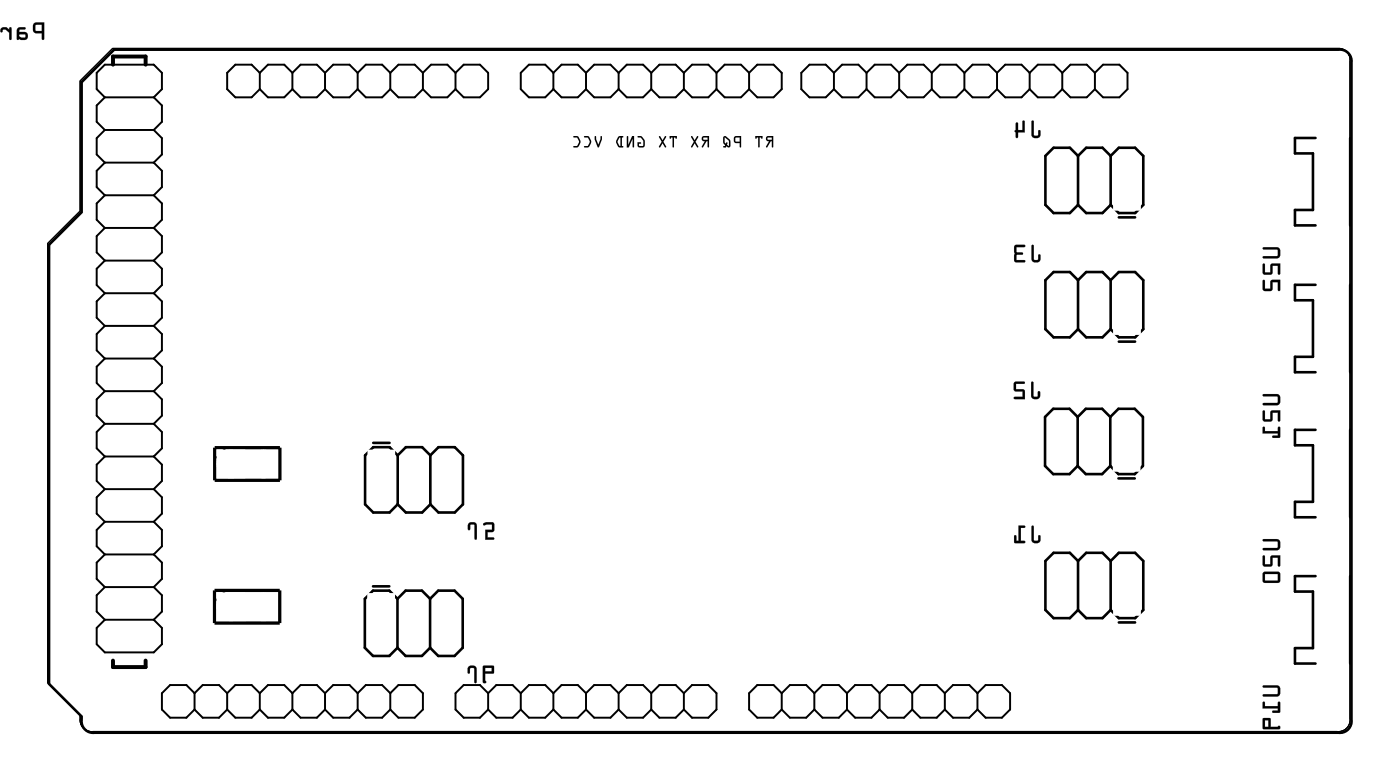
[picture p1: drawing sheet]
<svg xmlns="http://www.w3.org/2000/svg" width="109mm" height="61mm" viewBox="0 0 109 61" stroke-linecap="round" stroke-linejoin="round" font-family="sans-serif">
<path d="M6.2 6.3l2.6-2.5h95.3a.9 .9 0 0 1 1 1v51.1a.9 .9 0 0 1-1 1h-96.9a.96 .96 0 0 1-1-1.3l-2.5-2.5v-34.2l2.5-2.5z" fill="none" stroke="#000" stroke-width=".08"/>
<path d="M16.7 34.8h5.1v2.6h-5.1zM16.7 45.9h5.1v2.6h-5.1z" fill="none" stroke="#000" stroke-width=".25"/>
<path d="M17.6 34.8l-.9 .9M17.6 45.9l-.9 .9" fill="none" stroke="#000" stroke-width=".13"/>
<g fill="#000">
<path d="M82.4 12.5h.5v.5h-.5zM82.4 15h.5v.6h-.5zM85 12.5h.5v.5h-.5zM85 15h.5v.6h-.5zM87.5 15h.5v.6h-.5zM87.5 12.5h.5v.5h-.5zM29.4 35.8h.5v.5h-.5zM29.4 38.3h.5v.6h-.5zM32 38.3h.5v.6h-.5zM32 35.8h.5v.5h-.5zM34.5 38.3h.5v.6h-.5zM34.5 35.8h.5v.5h-.5z"/>
<path d="M82.4 32.8h.5v.5h-.5zM82.4 35.4h.5v.5h-.5zM82.4 22.2h.5v.5h-.5zM82.4 24.7h.5v.5h-.5zM84.9 32.8h.5v.5h-.5zM84.9 35.4h.5v.5h-.5zM85 22.2h.5v.5h-.5zM85 24.7h.5v.5h-.5zM87.5 35.4h.5v.5h-.5zM87.5 32.8h.5v.5h-.5zM87.5 24.7h.5v.5h-.5zM87.5 22.2h.5v.5h-.5z"/>
<path d="M29.4 47h.5v.5h-.5zM29.4 49.5h.5v.5h-.5zM32 49.5h.5v.5h-.5zM32 47h.5v.5h-.5zM34.5 49.5h.5v.5h-.5zM34.5 47h.5v.5h-.5zM82.4 44h.5v.5h-.5zM82.4 46.6h.5v.5h-.5zM85 44h.5v.5h-.5zM85 46.6h.5v.5h-.5zM87.5 46.6h.5v.5h-.5zM87.5 44h.5v.5h-.5z"/>
<path d="M2.6 1.8v.2v.4l.1 .2h.6v.5h.1v-1.4zM2.8 1.9h.5v.5h-.5zM1.4 2.2l-.1 .2v.7h.6a.32 .32 0 0 0 .3-.3 .32 .32 0 0 0-.3-.3h-.4v-.1v-.1h.4v-.2zM1.5 2.7h.4l.1 .2h-.3l-.2-.1zM.1 2.2l-.1 .2a.1 .1 0 0 0 .1 .1 .1 .1 0 0 0 .1-.1l.2-.1 .3 .2v.6h.2v-1h-.2v.2l-.2-.2zM-.1 1.8v1.3zM-.1 1.7v1.4z"/>
<path d="M2.6 1.8v.2v.4l.1 .2h.6v.4a.1 .1 0 0 0 0 .1 .1 .1 0 0 0 .1-.1v-1.3h-.6zM2.7 1.8l.7-.1v1.4h-.1v-.5h-.6l-.1-.2zM2.8 2l.5-.1v.5h-.5zM2.8 1.9v.5h.5v-.5zM1.4 2.2l-.1 .2v.6a.09 .09 0 0 0 .1 .1 .09 .09 0 0 0 .1-.1l.4 .1a.32 .32 0 0 0 .3-.3 .32 .32 0 0 0-.3-.3h-.4v-.2h.4a.1 .1 0 0 0 .1-.1 .1 .1 0 0 0-.1-.1zM1.4 2.2l.5-.1v.2h-.4v.1v.1h.4a.31 .31 0 0 1 .3 .3 .31 .31 0 0 1-.3 .3h-.6v-.7zM1.5 2.7h.4l.1 .2h-.3l-.2-.1zM1.5 2.7v.1l.2 .1h.3l-.1-.2zM.1 2.2l-.1 .2a.11 .11 0 0 0 .1 .1 .11 .11 0 0 0 .1-.2h.2l.3 .2v.5a.1 .1 0 0 0 .1 .1 .1 .1 0 0 0 .1-.1v-.8a.1 .1 0 0 0-.1-.1 .1 .1 0 0 0-.1 .1v.1l-.2-.2zM.1 2.2l.4-.1 .2 .2 .1-.2h.1v1h-.2v-.6l-.3-.2h-.1l-.2 .2zM-.1 1.8v1.3zM-.1 1.8v1.3zM-.1 1.7v1.4zM-.1 1.7v1.4z"/>
<path d="M59.7 10.6a.21 .21 0 0 0 0 .3 .21 .21 0 0 0 .2 .1l-.3 .4h.1l.3-.4h.1v.4l.1 .1v-.9zM59.7 10.6h.5v.9l-.1-.1v-.4h-.1l-.3 .5-.1-.1 .3-.4a.21 .21 0 0 1-.3-.1 .21 .21 0 0 1 .1-.3zM59.8 10.7h.3v.2h-.3zM59.8 10.7v.2h.3v-.2zM58.8 10.6v.2l.2-.1v.7l.1 .1v-.8l.2 .1 .1-.2zM58.8 10.6h.6l-.1 .2-.2-.1v.8l-.1-.1v-.7l-.2 .1zM57.2 10.6v.4v.1h.4v.3l.1 .1v-.9zM57.2 10.6h.5v.9l-.1-.1v-.3h-.4v-.1zM57.3 10.7h.3v.3h-.3zM57.3 10.7v.3h.3v-.3zM56.3 10.6v.5l.2 .2-.2 .1 .2 .1 .1-.1 .2 .1 .1-.2v-.4l-.4-.3zM56.3 10.6h.2l.4 .3v.4l-.1 .2-.2-.1-.1 .1-.2-.1 .2-.1-.2-.2zM56.4 10.7l.4 .3v.4l-.2-.1v-.2l-.1 .1-.1-.1zM56.4 10.7v.4l.1 .1 .1-.1v.2l.2 .1-.1-.4zM54.7 10.6a.21 .21 0 0 0 0 .3 .21 .21 0 0 0 .2 .1l-.3 .4h.1l.3-.4h.1v.4l.1 .1v-.9zM54.7 10.6h.5v.9l-.1-.1v-.4h-.1l-.3 .5-.1-.1 .3-.4a.21 .21 0 0 1-.3-.1 .21 .21 0 0 1 .1-.3zM54.8 10.7h.3v.2h-.3zM54.8 10.7v.2h.3v-.2zM53.8 10.6l.2 .4-.2 .4h.1l.2-.3 .2 .4-.1-.5 .2-.4h-.1l-.2 .3-.2-.3zM53.8 10.6h.1l.2 .3 .2-.3h.1l-.2 .4 .1 .5-.2-.4-.2 .3h-.1l.2-.4zM52.1 10.6l.1 .2 .2-.1v.7v.1l.1-.8 .2 .1v-.2zM52.1 10.6h.6v.2l-.2-.1-.1 .8v-.1v-.7l-.2 .1zM51.3 10.6l.2 .4-.2 .4h.1l.2-.3 .2 .4-.1-.5 .2-.4h-.1l-.2 .3-.2-.3zM51.3 10.6h.1l.2 .3 .2-.3h.1l-.2 .4 .1 .5-.2-.4-.2 .3h-.1l.2-.4zM49.7 10.6v.1h.2l.2 .3-.1 .4-.2-.1-.1-.1h.2v-.1h-.3l.1 .3 .4 .1 .1-.2a.61 .61 0 0 0-.2-.7zM49.7 10.6h.2l.3 .3v.4l-.1 .2h-.4l-.1-.1v-.3h.3l-.1 .1v.2l.3-.1v-.4l-.2-.2h-.2zM48.8 10.6v.9h.2l.3-.7v.6v.1l.1-.9h-.2l-.3 .7v-.7zM48.8 10.6h.1v.7l.3-.7h.2l-.1 .9v-.1v-.6l-.3 .7h-.2zM48.1 10.6l-.1 .4v.1l.2 .3 .3 .1v-.1h-.1v-.7l.1-.1zM48.1 10.6h.4l-.1 .1v.7h.1v.1l-.3-.1-.2-.3v-.1zM48.2 10.7h.1v.7l-.2-.4zM48.2 10.7l-.1 .3 .2 .4v-.7zM46.3 10.6v.2l.2 .6 .1 .1 .3-.7v-.2h-.1l-.2 .7-.2-.7zM46.3 10.6h.1l.2 .7 .2-.7h.1v.2l-.3 .7-.1-.1-.2-.6zM45.5 10.6v.1h.3l.1 .3-.1 .4h-.3v.1a.41 .41 0 0 0 .5-.5l-.2-.4zM45.5 10.6h.3l.2 .4v.2l-.2 .3-.3-.1h.3l.1-.4-.1-.3h-.3zM44.7 10.6v.1h.2l.2 .3-.2 .4h-.2v.1a.41 .41 0 0 0 .5-.5l-.2-.4zM44.6 10.6h.4l.2 .4-.1 .2-.1 .3-.4-.1h.1h.2l.2-.4-.2-.3h-.2z"/>
<path d="M59.7 10.6a.21 .21 0 0 0 0 .3 .21 .21 0 0 0 .2 .1l-.3 .4 .1 .1 .3-.5h.1v.4l.1 .1v-.9zM59.8 10.7h.3v.2h-.3zM58.8 10.6v.2l.2-.1v.7l.1 .1v-.8l.2 .1 .1-.2zM57.2 10.6v.4v.1h.4v.3l.1 .1v-.9zM57.3 10.7h.3v.3h-.3zM56.3 10.6v.5a.15 .15 0 0 1 .1 .2 .15 .15 0 0 1-.1 .1l.2 .1 .1-.1 .1 .1 .2-.2v-.4l-.4-.3zM56.4 10.7l.3 .3 .1 .4-.2-.1v-.2l-.1 .1-.1-.1zM54.7 10.6a.21 .21 0 0 0 0 .3 .21 .21 0 0 0 .2 .1l-.3 .4 .1 .1 .3-.5h.1v.4l.1 .1v-.9zM54.8 10.7h.3v.2h-.3zM53.8 10.6l.2 .4-.2 .4h.1l.2-.3 .2 .4-.1-.5 .2-.4h-.1l-.2 .3-.2-.3zM52.1 10.6l.1 .2 .2-.1v.7v.1l.1-.8 .2 .1v-.2zM51.3 10.6l.2 .4-.2 .4h.1l.2-.3 .2 .4-.1-.5 .2-.4h-.1l-.2 .3-.2-.3zM49.7 10.6v.1h.2l.2 .3-.1 .4-.2-.1v-.1h.1v-.1h-.3l.1 .3 .3 .1 .2-.1a.56 .56 0 0 0-.5-.8zM48.8 10.6v.9h.2l.3-.7v.6v.1l.1-.9h-.2l-.3 .7v-.7zM48.1 10.6a.53 .53 0 0 0 0 .8h.4h-.1v-.7l.1-.1zM48.2 10.7h.1v.7l-.2-.4zM46.3 10.6v.2l.2 .6 .1 .1 .3-.7v-.2h-.1l-.2 .7-.2-.7zM45.5 10.6v.1h.3l.1 .3-.1 .4h-.3v.1a.41 .41 0 0 0 .5-.5l-.2-.4zM44.7 10.6v.1h.2l.2 .3-.2 .4h-.2v.1a.41 .41 0 0 0 .5-.5l-.2-.4z"/>
<path d="M80.3 9.4v1.1a.36 .36 0 0 0 .4 .2 .36 .36 0 0 0 .3-.2v-.3l-.1-.1-.1 .1v.3h-.3v-1zM79.1 9.6v.5l-.1 .1 .2 .5h.1v-.4h.5v-.8l-.1-.1h-.1v.7h-.3v-.5z"/>
<path d="M80.3 9.4v1.1a.37 .37 0 0 0 .4 .3 .37 .37 0 0 0 .3-.3v-.3a.1 .1 0 0 0-.1-.1 .1 .1 0 0 0-.1 .1v.3h-.3v-1zM80.4 9.4l.1 .1v1h.3l.1-.4 .1 .1v.3a.35 .35 0 0 1-.3 .2 .35 .35 0 0 1-.4-.2zM79.1 9.5v.6a.09 .09 0 0 0-.1 .1 .09 .09 0 0 0 .1 .1v.4a.1 .1 0 0 0 .1 0 .1 .1 0 0 0 .1 0v-.4h.5v-.8a.1 .1 0 0 0-.1-.1 .1 .1 0 0 0-.1 .1v.6h-.3v-.5zM79.1 9.6h.2v.5h.3v-.7h.1l.1 .1v.8h-.5v.4h-.1l-.2-.5 .1-.1z"/>
<path d="M98.3 19.3l.1 .1h1l.1 .1-.1 .4h-1l-.1 .1 .1 .1h1l.3-.2v-.5l-.2-.1zM98.3 20.5v.7l.1 .2 .6-.1 .1-.6h.4v.6h.2v-.8l-.7 .1-.1 .6h-.4v-.6zM98.3 21.8v.7l.1 .1h.6l.1-.7h.4v.7h.2v-.8h-.7l-.1 .7h-.4v-.7z"/>
<path d="M98.3 19.3l.1 .1h1l.1 .1-.1 .4h-1a.1 .1 0 0 0-.1 .1 .1 .1 0 0 0 .1 .1h1.1l.2-.2v-.4l-.1-.2-.2-.1zM98.3 19.3h1.2l.2 .1v.5l-.3 .2h-1l-.1-.1 .1-.1h1.1v-.4l-.1-.1h-1zM98.3 20.5v.7l.1 .2 .6-.1 .1-.6h.4v.6a.1 .1 0 0 0 .1 .1 .1 .1 0 0 0 .1-.1v-.8h-.7l-.1 .7h-.4v-.6zM98.3 20.5l.2 .1v.6h.4l.1-.6 .7-.1v.8h-.2v-.6h-.4l-.1 .6h-.6l-.1-.1zM98.3 21.8v.7l.1 .1h.6l.1-.7h.4v.7a.1 .1 0 0 0 .1 0 .1 .1 0 0 0 .1 0v-.8h-.7l-.1 .7h-.4v-.7zM98.3 21.8h.2v.7h.4l.1-.7h.7v.8h-.2v-.7h-.4l-.1 .7h-.6l-.1-.1z"/>
<path d="M80.3 29.7v1.1a.36 .36 0 0 0 .3 .3 .36 .36 0 0 0 .4-.3v-.3l-.1-.1-.1 .1v.3h-.3v-1zM79 29.7l-.1 .6 .2 .2h.5v.4h-.6l-.1 .1h.9l-.1-.7h-.6v-.4h.6l.1-.2z"/>
<path d="M80.3 29.7v1.1a.37 .37 0 0 0 .3 .3 .37 .37 0 0 0 .4-.3v-.3a.1 .1 0 0 0-.1-.1 .1 .1 0 0 0-.1 .1v.3h-.3v-1zM80.3 29.7l.2 .1v1l.3 .1 .1-.5 .1 .1v.3a.35 .35 0 0 1-.4 .2 .35 .35 0 0 1-.3-.2zM79 29.7v.7l.6 .1v.4h-.6a.1 .1 0 0 0-.1 .1 .1 .1 0 0 0 .1 .1h.8v-.8h-.7v-.4h.6a.1 .1 0 0 0 .1-.1 .1 .1 0 0 0-.1-.1zM79 29.7h.8l-.1 .2h-.6v.4h.6l.1 .7h-.9l.1-.1h.6v-.5h-.5l-.1-.1z"/>
<path d="M80.3 19.1v1a.36 .36 0 0 0 .4 .3 .36 .36 0 0 0 .3-.3v-.3h-.1h-.1v.4h-.3v-1.1zM79 19.1v1.2l.1 .1h.7v-.2h-.7l.1-.4h.4l.1-.1-.1-.1h-.4l-.1-.4h.6l.1-.1z"/>
<path d="M80.3 19.1v1a.37 .37 0 0 0 .4 .3 .37 .37 0 0 0 .3-.3v-.2a.1 .1 0 0 0-.1-.1 .1 .1 0 0 0-.1 .1v.3h-.3v-1.1zM80.4 19.1h.1v1.1h.3l.1-.4h.1v.3a.35 .35 0 0 1-.3 .3 .35 .35 0 0 1-.4-.3zM79 19.1v1.2l.1 .1h.6a.1 .1 0 0 0 .1-.1 .1 .1 0 0 0-.1-.1h-.6l.1-.4h.4a.1 .1 0 0 0 .1-.1 .1 .1 0 0 0-.1-.1h-.4l-.1-.4h.6a.1 .1 0 0 0 .1-.1 .1 .1 0 0 0-.1-.1zM79 19.1h.8l-.1 .1h-.6l.1 .4 .4 .1v.1h-.4l-.1 .4h.7v.2h-.7l-.1-.1z"/>
<path d="M98.3 30.7l.1 .1h1l.1 .1-.1 .4h-1l-.1 .1 .1 .1h1l.3-.1v-.6l-.2-.1zM98.3 32v.6l.1 .2 .6-.1 .1-.6h.4v.6h.2v-.8l-.7 .1-.1 .6h-.4v-.6zM98.3 33.2v.5h1.2v.2h-.4v.1h.6l-.1-.8h-.1v.3h-1v-.3z"/>
<path d="M98.3 30.7l.1 .1h1l.1 .1-.1 .4h-1a.1 .1 0 0 0-.1 .1 .1 .1 0 0 0 .1 .1h1.1l.2-.1v-.5l-.1-.2-.2-.1zM98.3 30.7h1.2l.2 .1v.6l-.3 .1h-1l-.1-.1h.1l1.1-.1v-.4l-.1-.1h-1zM98.3 31.9v.7l.1 .2 .6-.1 .1-.6h.4v.6a.1 .1 0 0 0 .1 .1 .1 .1 0 0 0 .1-.1v-.8l-.7 .1-.1 .6h-.4v-.6zM98.3 32h.2v.6h.4l.1-.6 .7-.1v.8h-.2v-.6h-.4l-.1 .6-.6 .1-.1-.2zM98.3 33.2v.5h1.2v.2h-.4a.1 .1 0 0 0-.1 .1 .1 .1 0 0 0 .1 .1l.6-.1v-.7a.1 .1 0 0 0-.1-.1 .1 .1 0 0 0-.1 .1v.2h-1v-.3zM98.3 33.2l.2 .1v.2h1v-.2l.1-.1 .1 .8h-.6v-.1h.4v-.2h-1.2z"/>
<path d="M36.5 51.9l-.1 .4a.1 .1 0 0 0 .1 .1 .1 .1 0 0 0 .1-.1v-.3h.3v1.1a.1 .1 0 0 0 .1 .1 .1 .1 0 0 0 .1-.1v-1.2l-.3-.1zM36.5 51.9l.3-.1 .3 .1v1.2h-.2v-1.1h-.3v.3l-.1 .1-.1-.4zM37.6 51.8v1.3l.2 .1a.09 .09 0 0 0 .1-.1 .09 .09 0 0 0-.1-.1v-.6h.6l.1-.5-.1-.1zM37.6 51.8h.8l.1 .1-.1 .5h-.6v.6l.1 .1h-.1h-.2zM37.8 52h.5v.2h-.5zM37.8 51.9v.3h.5v-.3z"/>
<path d="M36.5 51.9l-.1 .1 .1 .4 .1-.1v-.3h.3v1.1h.2v-1.2l-.3-.1zM37.6 51.8v1.3h.2h.1l-.1-.1v-.6h.6l.1-.5-.1-.1zM37.8 52h.5v.2h-.5z"/>
<path d="M36.5 40.7l-.1 .5a.1 .1 0 0 0 .1 .1 .1 .1 0 0 0 .1-.1v-.4h.3v1.1a.1 .1 0 0 0 .1 .1 .1 .1 0 0 0 .1-.1v-1.1l-.2-.2zM36.5 40.7l.4-.1 .2 .2v1.2l-.1-.1v-1.1h-.4v.4h-.1l-.1-.3zM37.6 40.7l.1 .2 .6-.1v.4h-.5v.8h.6a.1 .1 0 0 0 .1-.1 .1 .1 0 0 0-.1-.1h-.4v-.4h.4l.1-.1-.1-.6-.5-.1zM37.6 40.7l.3-.1h.4l.2 .1-.1 .6-.4 .1v.4h.4v.2h-.6v-.8h.5v-.4l-.6 .1z"/>
<path d="M36.5 40.7l-.1 .2 .1 .3h.1v-.4l.3 .1 .1 1 .1 .1v-1.2l-.2-.2zM37.6 40.7l.1 .2 .6-.1v.4h-.5v.8h.6v-.2h-.4v-.4l.4-.1 .1-.6-.2-.1h-.4z"/>
<path d="M80.3 40.9v1.1a.36 .36 0 0 0 .4 .3 .36 .36 0 0 0 .3-.3v-.3l-.1-.1-.1 .1v.4l-.3-.1v-1zM79.3 40.9v1.2h-.2v-.4l-.1-.1v.6h.8v-.1h-.3v-1h.3v-.2z"/>
<path d="M80.3 40.9v1.1a.37 .37 0 0 0 .4 .3 .37 .37 0 0 0 .3-.3v-.3a.1 .1 0 0 0-.1-.1 .1 .1 0 0 0-.1 .1v.3h-.3v-1zM80.4 40.9l.1 .1v1l.3 .1 .1-.5 .1 .1v.3a.35 .35 0 0 1-.3 .3 .35 .35 0 0 1-.4-.3zM79.3 40.9v1.2h-.2v-.4a.1 .1 0 0 0-.1-.1 .1 .1 0 0 0 0 .1v.5l.7 .1a.1 .1 0 0 0 .1-.1 .1 .1 0 0 0-.1-.1h-.2v-1h.2a.1 .1 0 0 0 .1-.1 .1 .1 0 0 0-.1-.1zM79.3 40.9h.5v.2h-.3v1h.3v.1h-.8v-.6l.1 .1v.4h.2z"/>
<path d="M98.3 53.3l.1 .2h1l.1 .1-.1 .4h-1l-.1 .1 .1 .1h1l.3-.2v-.5l-.2-.2zM98.3 54.6v.5h1.2v.2h-.4v.1h.6l-.1-.8h-.1v.3h-1v-.3zM98.3 55.9l.1 .8h1.3l-.1-.2h-.1h-.6v-.6zM98.5 56h.3v.5h-.3z"/>
<path d="M98.3 53.3l.1 .2h1l.1 .1-.1 .4h-1a.1 .1 0 0 0-.1 .1 .1 .1 0 0 0 .1 .1h1.1l.2-.2v-.4l-.1-.2-.2-.1zM98.3 53.3h1.2l.2 .2v.5l-.3 .2h-1l-.1-.1 .1-.1h1.1v-.4l-.1-.1h-1zM98.3 54.6v.5h1.2v.2h-.4a.1 .1 0 0 0-.1 .1 .1 .1 0 0 0 .1 .1l.6-.1v-.7a.1 .1 0 0 0-.1-.1 .1 .1 0 0 0-.1 .1v.2h-1v-.3zM98.3 54.6h.2v.3h1v-.3h.1l.1 .8h-.6v-.1h.4v-.2h-1.2zM98.3 55.9l.1 .8h1.2l.1-.2a.09 .09 0 0 0-.1 0 .09 .09 0 0 0-.1 0h-.6v-.6zM98.3 55.9h.6v.7h.6l.1-.1 .1 .2h-1.3zM98.5 56h.3v.5h-.3zM98.5 56v.6h.3v-.6z"/>
<path d="M98.3 42l.1 .1h1l.1 .1-.1 .4h-1l-.1 .1 .1 .1h1l.3-.2v-.5l-.2-.1zM98.3 43.2v.7l.1 .2 .6-.1 .1-.6h.4v.6h.2v-.8l-.7 .1-.1 .6h-.4v-.6zM98.4 44.5l-.1 .7 .1 .1h1.1l.2-.1v-.5l-.1-.2zM98.5 44.7h1v.5h-1z"/>
<path d="M98.3 42l.1 .1h1l.1 .1-.1 .4h-1a.1 .1 0 0 0-.1 .1 .1 .1 0 0 0 .1 .1h1.1l.2-.2v-.4l-.1-.2-.2-.1zM98.3 42h1.2l.2 .1v.5l-.3 .2h-1l-.1-.1 .1-.1h1.1v-.4l-.1-.1h-1zM98.3 43.2v.7l.1 .2 .6-.1 .1-.6h.4v.6a.1 .1 0 0 0 .1 .1 .1 .1 0 0 0 .1-.1v-.8l-.7 .1-.1 .6h-.4v-.6zM98.3 43.2l.2 .1v.6h.4l.1-.6 .7-.1v.8h-.2v-.6h-.4l-.1 .6-.6 .1-.1-.2zM98.4 44.5l-.1 .7 .1 .1 1.1 .1 .2-.2v-.5l-.1-.2zM98.4 44.5h1.2l.1 .2v.5l-.2 .1h-1.1l-.1-.1zM98.5 44.7h1v.5h-1zM98.5 44.6v.6h1v-.6z"/>
</g>
<g fill="none" stroke="#000" stroke-width=".2">
<path d="M6.4 6.4l2.5-2.5h95.3a.9 .9 0 0 1 1 1v51.1a.9 .9 0 0 1-1 1h-96.8a.96 .96 0 0 1-1-1.3l-2.6-2.5v-34.2l2.6-2.5zM83.9 15.9l.7 .7h1.2l.7-.7M83.9 12.1l-.6-.6h-1.3l-.6 .6v3.8l.6 .7h1.3l.6-.7M83.9 12.1l.7-.6h1.2l.7 .6M83.9 12.1v3.8M86.5 12.1l.6-.6h1.3l.6 .6v3.8l-.6 .7h-1.3l-.6-.7M86.5 12.1v3.8M87.1 16.9h1.3M102.4 10.7h-1.6v1.2h1.4v4.4h-1.4v1.2h1.6M105.1 10.7v6.8M29.1 34.5h1.2M31 35.4v3.8"/>
<path d="M31 35.4l-.7-.6h-1.2l-.7 .6v3.8l.7 .7h1.2l.7-.7M31 35.4l.6-.6h1.3l.6 .6M31 39.2l.6 .7h1.3l.6-.7M33.5 35.4l.6-.6h1.3l.6 .6v3.8l-.6 .7h-1.3l-.6-.7M33.5 35.4v3.8M83.9 36.2l.6 .7h1.3l.7-.7M83.9 32.4l-.6-.6h-1.3l-.6 .6v3.8l.6 .7h1.3l.6-.7M83.9 32.4l.6-.6h1.3l.7 .6M83.9 32.4v3.8M83.9 21.8v3.8M83.9 21.8l-.6-.6h-1.3l-.6 .6v3.8l.6 .6h1.3l.6-.6M83.9 25.6l.7 .6h1.2l.7-.6"/>
<path d="M83.9 21.8l.7-.6h1.2l.7 .6M86.5 32.4l.6-.6h1.3l.6 .6v3.8l-.6 .7h-1.3l-.6-.7M86.5 32.4v3.8M86.5 21.8l.6-.6h1.3l.6 .6v3.8l-.6 .6h-1.3l-.6-.6M86.5 21.8v3.8M87.1 37.2h1.3M87.1 26.6h1.3M102.4 22.2h-1.6v1.2h1.4v4.4h-1.4v1.2h1.6M102.4 33.4h-1.6v1.2h1.4v4.4h-1.4v1.2h1.6M105.1 22.2v6.8M105.1 33.4v6.8M29 45.6h1.3"/>
<path d="M30.9 46.6l-.6-.7h-1.3l-.6 .7v3.8l.6 .6h1.3l.6-.6M30.9 46.6l.7-.7h1.3l.6 .7M30.9 50.4l.7 .6h1.3l.6-.6M30.9 46.6v3.8M33.5 46.6l.6-.7h1.3l.6 .7v3.8l-.6 .6h-1.3l-.6-.6M33.5 46.6v3.8M83.9 43.6v3.9M83.9 43.6l-.6-.6h-1.3l-.6 .6v3.9l.6 .6h1.3l.6-.6M83.9 47.5l.7 .6h1.2l.7-.6M83.9 43.6l.7-.6h1.2l.7 .6M86.5 43.6l.6-.6h1.3l.6 .6v3.9l-.6 .6h-1.3l-.6-.6M86.5 43.6v3.9"/>
<path d="M87.1 48.4h1.3M102.4 44.8h-1.6v1.2h1.4v4.4h-1.4v1.2h1.6M105.1 44.8v6.8"/>
</g>
<path d="M8.8 5v-.6h2.5v.6M8.8 51.4v.5h2.5v-.5" fill="none" stroke="#000" stroke-width=".3"/>
<g fill="none" stroke="#000" stroke-width=".15">
<path d="M8.2 7.6l-.7-.7v-1.2l.7-.7h3.8l.6 .7v1.2l-.6 .7M8.2 7.6h3.8M8.2 17.7l-.7 .7v1.2l.7 .7M8.2 7.6l-.7 .6v1.3l.7 .6M8.2 10.1l-.7 .6v1.3l.7 .7M8.2 12.7l-.7 .6v1.3l.7 .6M8.2 15.2l-.7 .6v1.3l.7 .6M8.2 10.1h3.8M8.2 12.7h3.8M8.2 15.2h3.8M8.2 17.7h3.8M12 7.6l.6 .6v1.3l-.6 .6"/>
<path d="M12 10.1l.6 .6v1.3l-.6 .7M12 12.7l.6 .6v1.3l-.6 .6M12 15.2l.6 .6v1.3l-.6 .6M12 17.7l.6 .7v1.2l-.6 .7M20.2 5.7l-.6-.7h-1.3l-.6 .7v1.2l.6 .7h1.3l.6-.7M20.2 5.7v1.2M20.2 6.9l.7 .7h1.2l.7-.7M20.2 5.7l.7-.7h1.2l.7 .7M22.8 5.7v1.2M22.8 6.9l.6 .7h1.3l.6-.7M22.8 5.7l.6-.7h1.3l.6 .7M25.3 5.7v1.2"/>
<path d="M25.3 6.9l.6 .7h1.3l.6-.7M25.3 5.7l.6-.7h1.3l.6 .7M27.8 5.7v1.2M27.8 6.9l.7 .7h1.3l.6-.7M27.8 5.7l.7-.7h1.3l.6 .7M30.4 5.7v1.2M30.4 6.9l.6 .7h1.3l.6-.7M30.4 5.7l.6-.7h1.3l.6 .7M32.9 5.7v1.2M32.9 6.9l.7 .7h1.2l.7-.7M32.9 5.7l.7-.7h1.2l.7 .7M35.5 5.7l.6-.7h1.3l.6 .7v1.2l-.6 .7h-1.3l-.6-.7"/>
<path d="M35.5 5.7v1.2M43.1 5.7l-.6-.7h-1.3l-.7 .7v1.2l.7 .7h1.3l.6-.7M43.1 5.7v1.2M43.1 6.9l.6 .7h1.3l.6-.7M43.1 5.7l.6-.7h1.3l.6 .7M45.6 5.7v1.2M45.6 6.9l.7 .7h1.2l.7-.7M45.6 5.7l.7-.7h1.2l.7 .7M48.2 5.7v1.2M48.2 6.9l.6 .7h1.3l.6-.7M48.2 5.7l.6-.7h1.3l.6 .7M50.7 5.7v1.2"/>
<path d="M50.7 6.9l.6 .7h1.3l.6-.7M50.7 5.7l.6-.7h1.3l.6 .7M53.2 5.7v1.2M53.2 6.9l.7 .7h1.3l.6-.7M53.2 5.7l.7-.7h1.3l.6 .7M55.8 5.7v1.2M55.8 6.9l.6 .7h1.3l.6-.7M55.8 5.7l.6-.7h1.3l.6 .7M58.3 5.7l.7-.7h1.2l.7 .7v1.2l-.7 .7h-1.2l-.7-.7M58.3 5.7v1.2M64.9 5.7l-.6-.7h-1.3l-.6 .7v1.2l.6 .7h1.3l.6-.7M64.9 6.9l.7 .7h1.2l.7-.7"/>
<path d="M64.9 5.7l.7-.7h1.2l.7 .7M64.9 5.7v1.2M67.5 6.9l.6 .7h1.3l.6-.7M67.5 5.7l.6-.7h1.3l.6 .7M67.5 5.7v1.2M70 6.9l.6 .7h1.3l.7-.7M70 5.7l.6-.7h1.3l.7 .7M70 5.7v1.2M72.6 6.9l.6 .7h1.3l.6-.7M72.6 5.7l.6-.7h1.3l.6 .7M72.6 5.7v1.2M75.1 6.9l.6 .7h1.3l.6-.7"/>
<path d="M75.1 5.7l.6-.7h1.3l.6 .7M75.1 5.7v1.2M77.6 6.9l.7 .7h1.2l.7-.7M77.6 5.7l.7-.7h1.2l.7 .7M77.6 5.7v1.2M80.2 6.9l.6 .7h1.3l.6-.7M80.2 5.7l.6-.7h1.3l.6 .7M80.2 5.7v1.2M82.7 6.9l.6 .7h1.3l.7-.7M82.7 5.7l.6-.7h1.3l.7 .7M82.7 5.7v1.2M85.3 5.7l.6-.7h1.3l.6 .7v1.2l-.6 .7h-1.3l-.6-.7"/>
<path d="M85.3 5.7v1.2M8.2 27.9l-.7 .6v1.3l.7 .6M8.2 30.4l-.7 .7v1.2l.7 .7M8.2 25.4l-.7 .6v1.3l.7 .6M8.2 20.3l-.7 .6v1.3l.7 .6M8.2 22.8l-.7 .6v1.3l.7 .7M8.2 38.1l-.7 .6v1.3l.7 .6M8.2 33l-.7 .6v1.3l.7 .6M8.2 35.5l-.7 .6v1.3l.7 .7M8.2 20.3h3.8M8.2 22.8h3.8M8.2 25.4h3.8"/>
<path d="M8.2 27.9h3.8M8.2 30.4h3.8M8.2 33h3.8M8.2 35.5h3.8M8.2 38.1h3.8M12 20.3l.6 .6v1.3l-.6 .6M12 22.8l.6 .6v1.3l-.6 .7M12 25.4l.6 .6v1.3l-.6 .6M12 27.9l.6 .6v1.3l-.6 .6M12 30.4l.6 .7v1.2l-.6 .7M12 33l.6 .6v1.3l-.6 .6M12 35.5l.6 .6v1.3l-.6 .7"/>
<path d="M12 38.1l.6 .6v1.3l-.6 .6M8.2 48.2l-.7 .6v1.3l.7 .7h3.8l.6-.7v-1.3l-.6-.6M8.2 43.1l-.7 .7v1.2l.7 .7M8.2 45.7l-.7 .6v1.3l.7 .6M8.2 40.6l-.7 .6v1.3l.7 .6M8.2 40.6h3.8M8.2 43.1h3.8M8.2 45.7h3.8M8.2 48.2h3.8M12 40.6l.6 .6v1.3l-.6 .6M12 43.1l.6 .7v1.2l-.6 .7M12 45.7l.6 .6v1.3l-.6 .6"/>
<path d="M15.1 53.9l-.6-.6h-1.3l-.6 .6v1.3l.6 .6h1.3l.6-.6M15.1 53.9l.7-.6h1.3l.6 .6M15.1 53.9v1.3M15.1 55.2l.7 .6h1.3l.6-.6M17.7 53.9l.6-.6h1.3l.6 .6M17.7 53.9v1.3M17.7 55.2l.6 .6h1.3l.6-.6M20.2 53.9l.7-.6h1.2l.7 .6M20.2 55.2l.7 .6h1.2l.7-.6M20.2 53.9v1.3M22.8 53.9l.6-.6h1.3l.6 .6M22.8 55.2l.6 .6h1.3l.6-.6"/>
<path d="M22.8 53.9v1.3M25.3 53.9l.6-.6h1.3l.6 .6M25.3 55.2l.6 .6h1.3l.6-.6M25.3 53.9v1.3M27.8 53.9l.7-.6h1.3l.6 .6M27.8 55.2l.7 .6h1.3l.6-.6M27.8 53.9v1.3M30.4 53.9l.6-.6h1.3l.6 .6v1.3l-.6 .6h-1.3l-.6-.6M30.4 53.9v1.3M38 53.9l-.6-.6h-1.3l-.6 .6v1.3l.6 .6h1.3l.6-.6M38 53.9l.6-.6h1.3l.6 .6M38 55.2l.6 .6h1.3l.6-.6"/>
<path d="M38 53.9v1.3M40.5 53.9l.7-.6h1.3l.6 .6M40.5 55.2l.7 .6h1.3l.6-.6M40.5 53.9v1.3M43.1 53.9l.6-.6h1.3l.6 .6M43.1 55.2l.6 .6h1.3l.6-.6M43.1 53.9v1.3M45.6 53.9l.7-.6h1.2l.7 .6M45.6 55.2l.7 .6h1.2l.7-.6M45.6 53.9v1.3M48.2 53.9l.6-.6h1.3l.6 .6M48.2 55.2l.6 .6h1.3l.6-.6"/>
<path d="M48.2 53.9v1.3M50.7 53.9l.6-.6h1.3l.6 .6M50.7 55.2l.6 .6h1.3l.6-.6M50.7 53.9v1.3M53.2 53.9l.7-.6h1.3l.6 .6v1.3l-.6 .6h-1.3l-.7-.6M53.2 53.9v1.3M60.9 53.9l-.7-.6h-1.2l-.7 .6v1.3l.7 .6h1.2l.7-.6M60.9 53.9l.6-.6h1.3l.6 .6M60.9 55.2l.6 .6h1.3l.6-.6M60.9 53.9v1.3M63.4 53.9l.6-.6h1.3l.6 .6M63.4 55.2l.6 .6h1.3l.6-.6"/>
<path d="M63.4 53.9v1.3M65.9 53.9l.7-.6h1.3l.6 .6M65.9 55.2l.7 .6h1.3l.6-.6M65.9 53.9v1.3M68.5 53.9l.6-.6h1.3l.6 .6M68.5 55.2l.6 .6h1.3l.6-.6M68.5 53.9v1.3M71 53.9l.7-.6h1.2l.7 .6M71 55.2l.7 .6h1.2l.7-.6M71 53.9v1.3M73.6 53.9l.6-.6h1.3l.6 .6M73.6 55.2l.6 .6h1.3l.6-.6"/>
<path d="M73.6 53.9v1.3M76.1 53.9l.6-.6h1.3l.6 .6v1.3l-.6 .6h-1.3l-.6-.6M76.1 53.9v1.3"/>
</g>
<path d="M58.7 12.7h1.6v1.5h-1.6z" fill="#fff"/>
<path d="M58.7 12.7h1.6v1.5h-1.6z" fill="none" stroke="#fff" stroke-width=".76" stroke-linecap="butt"/>
<circle cx="59.5" cy="13.5" r=".79" fill="#fff"/>
<circle cx="59.5" cy="13.5" r=".79" fill="none" stroke="#fff" stroke-width=".76" stroke-linecap="butt"/>
<circle cx="56.9" cy="13.5" r=".79" fill="#fff"/>
<circle cx="56.9" cy="13.5" r=".79" fill="none" stroke="#fff" stroke-width=".76" stroke-linecap="butt"/>
<circle cx="54.4" cy="13.5" r=".79" fill="#fff"/>
<circle cx="54.4" cy="13.5" r=".79" fill="none" stroke="#fff" stroke-width=".76" stroke-linecap="butt"/>
<path d="M46 12.6h1.6v1.6h-1.6z" fill="#fff"/>
<path d="M46 12.6h1.6v1.6h-1.6z" fill="none" stroke="#fff" stroke-width=".76" stroke-linecap="butt"/>
<circle cx="46.8" cy="13.4" r=".79" fill="#fff"/>
<circle cx="46.8" cy="13.4" r=".79" fill="none" stroke="#fff" stroke-width=".76" stroke-linecap="butt"/>
<circle cx="49.3" cy="13.4" r=".79" fill="#fff"/>
<circle cx="49.3" cy="13.4" r=".79" fill="none" stroke="#fff" stroke-width=".76" stroke-linecap="butt"/>
<circle cx="51.8" cy="13.4" r=".79" fill="#fff"/>
<circle cx="51.8" cy="13.4" r=".79" fill="none" stroke="#fff" stroke-width=".76" stroke-linecap="butt"/>
<path d="M17.2 46.5h1.5v1.4h-1.5z" fill="#fff"/>
<path d="M17.2 46.5h1.5v1.4h-1.5z" fill="none" stroke="#fff" stroke-width=".76" stroke-linecap="butt"/>
<circle cx="18" cy="47.2" r=".74" fill="#fff"/>
<circle cx="18" cy="47.2" r=".74" fill="none" stroke="#fff" stroke-width=".76" stroke-linecap="butt"/>
<circle cx="20.5" cy="47.2" r=".74" fill="#fff"/>
<circle cx="20.5" cy="47.2" r=".74" fill="none" stroke="#fff" stroke-width=".76" stroke-linecap="butt"/>
<path d="M17.2 35.4h1.5v1.4h-1.5z" fill="#fff"/>
<path d="M17.2 35.4h1.5v1.4h-1.5z" fill="none" stroke="#fff" stroke-width=".76" stroke-linecap="butt"/>
<circle cx="18" cy="36.1" r=".74" fill="#fff"/>
<circle cx="18" cy="36.1" r=".74" fill="none" stroke="#fff" stroke-width=".76" stroke-linecap="butt"/>
<circle cx="20.5" cy="36.1" r=".74" fill="#fff"/>
<circle cx="20.5" cy="36.1" r=".74" fill="none" stroke="#fff" stroke-width=".76" stroke-linecap="butt"/>
<circle cx="96.2" cy="12.7" r=".75" fill="#fff"/>
<circle cx="96.2" cy="12.7" r=".75" fill="none" stroke="#fff" stroke-width=".85" stroke-linecap="butt"/>
<circle cx="96.2" cy="22.4" r=".75" fill="#fff"/>
<circle cx="96.2" cy="22.4" r=".75" fill="none" stroke="#fff" stroke-width=".85" stroke-linecap="butt"/>
<circle cx="96.2" cy="33.1" r=".75" fill="#fff"/>
<circle cx="96.2" cy="33.1" r=".75" fill="none" stroke="#fff" stroke-width=".85" stroke-linecap="butt"/>
<circle cx="96.3" cy="44.3" r=".75" fill="#fff"/>
<circle cx="96.3" cy="44.3" r=".75" fill="none" stroke="#fff" stroke-width=".85" stroke-linecap="butt"/>
<circle cx="96.3" cy="51.8" r=".75" fill="#fff"/>
<circle cx="96.3" cy="51.8" r=".75" fill="none" stroke="#fff" stroke-width=".85" stroke-linecap="butt"/>
<circle cx="29.1" cy="54.6" r=".62" fill="#fff"/>
<circle cx="29.1" cy="54.6" r=".62" fill="none" stroke="#fff" stroke-width=".61" stroke-linecap="butt"/>
<circle cx="69.8" cy="54.6" r=".62" fill="#fff"/>
<circle cx="69.8" cy="54.6" r=".62" fill="none" stroke="#fff" stroke-width=".61" stroke-linecap="butt"/>
<circle cx="26.6" cy="54.6" r=".62" fill="#fff"/>
<circle cx="26.6" cy="54.6" r=".62" fill="none" stroke="#fff" stroke-width=".61" stroke-linecap="butt"/>
<circle cx="24" cy="54.6" r=".62" fill="#fff"/>
<circle cx="24" cy="54.6" r=".62" fill="none" stroke="#fff" stroke-width=".61" stroke-linecap="butt"/>
<circle cx="21.5" cy="54.6" r=".62" fill="#fff"/>
<circle cx="21.5" cy="54.6" r=".62" fill="none" stroke="#fff" stroke-width=".61" stroke-linecap="butt"/>
<circle cx="19" cy="54.6" r=".62" fill="#fff"/>
<circle cx="19" cy="54.6" r=".62" fill="none" stroke="#fff" stroke-width=".61" stroke-linecap="butt"/>
<circle cx="11.3" cy="19" r=".62" fill="#fff"/>
<circle cx="11.3" cy="19" r=".62" fill="none" stroke="#fff" stroke-width=".61" stroke-linecap="butt"/>
<circle cx="16.4" cy="54.6" r=".62" fill="#fff"/>
<circle cx="16.4" cy="54.6" r=".62" fill="none" stroke="#fff" stroke-width=".61" stroke-linecap="butt"/>
<circle cx="13.9" cy="54.6" r=".62" fill="#fff"/>
<circle cx="13.9" cy="54.6" r=".62" fill="none" stroke="#fff" stroke-width=".61" stroke-linecap="butt"/>
<circle cx="68.7" cy="6.3" r=".62" fill="#fff"/>
<circle cx="68.7" cy="6.3" r=".62" fill="none" stroke="#fff" stroke-width=".61" stroke-linecap="butt"/>
<circle cx="54.5" cy="54.6" r=".62" fill="#fff"/>
<circle cx="54.5" cy="54.6" r=".62" fill="none" stroke="#fff" stroke-width=".61" stroke-linecap="butt"/>
<circle cx="52" cy="54.6" r=".62" fill="#fff"/>
<circle cx="52" cy="54.6" r=".62" fill="none" stroke="#fff" stroke-width=".61" stroke-linecap="butt"/>
<circle cx="49.4" cy="54.6" r=".62" fill="#fff"/>
<circle cx="49.4" cy="54.6" r=".62" fill="none" stroke="#fff" stroke-width=".61" stroke-linecap="butt"/>
<circle cx="46.9" cy="54.6" r=".62" fill="#fff"/>
<circle cx="46.9" cy="54.6" r=".62" fill="none" stroke="#fff" stroke-width=".61" stroke-linecap="butt"/>
<circle cx="11.3" cy="39.3" r=".62" fill="#fff"/>
<circle cx="11.3" cy="39.3" r=".62" fill="none" stroke="#fff" stroke-width=".61" stroke-linecap="butt"/>
<circle cx="44.4" cy="54.6" r=".62" fill="#fff"/>
<circle cx="44.4" cy="54.6" r=".62" fill="none" stroke="#fff" stroke-width=".61" stroke-linecap="butt"/>
<circle cx="41.8" cy="54.6" r=".62" fill="#fff"/>
<circle cx="41.8" cy="54.6" r=".62" fill="none" stroke="#fff" stroke-width=".61" stroke-linecap="butt"/>
<circle cx="39.3" cy="54.6" r=".62" fill="#fff"/>
<circle cx="39.3" cy="54.6" r=".62" fill="none" stroke="#fff" stroke-width=".61" stroke-linecap="butt"/>
<circle cx="36.7" cy="54.6" r=".62" fill="#fff"/>
<circle cx="36.7" cy="54.6" r=".62" fill="none" stroke="#fff" stroke-width=".61" stroke-linecap="butt"/>
<circle cx="49.4" cy="6.3" r=".62" fill="#fff"/>
<circle cx="49.4" cy="6.3" r=".62" fill="none" stroke="#fff" stroke-width=".61" stroke-linecap="butt"/>
<circle cx="11.3" cy="8.8" r=".62" fill="#fff"/>
<circle cx="11.3" cy="8.8" r=".62" fill="none" stroke="#fff" stroke-width=".61" stroke-linecap="butt"/>
<circle cx="11.3" cy="29.2" r=".62" fill="#fff"/>
<circle cx="11.3" cy="29.2" r=".62" fill="none" stroke="#fff" stroke-width=".61" stroke-linecap="butt"/>
<circle cx="11.3" cy="49.5" r=".62" fill="#fff"/>
<circle cx="11.3" cy="49.5" r=".62" fill="none" stroke="#fff" stroke-width=".61" stroke-linecap="butt"/>
<circle cx="78.9" cy="6.3" r=".62" fill="#fff"/>
<circle cx="78.9" cy="6.3" r=".62" fill="none" stroke="#fff" stroke-width=".61" stroke-linecap="butt"/>
<circle cx="59.6" cy="54.6" r=".62" fill="#fff"/>
<circle cx="59.6" cy="54.6" r=".62" fill="none" stroke="#fff" stroke-width=".61" stroke-linecap="butt"/>
<circle cx="59.6" cy="6.3" r=".62" fill="#fff"/>
<circle cx="59.6" cy="6.3" r=".62" fill="none" stroke="#fff" stroke-width=".61" stroke-linecap="butt"/>
<circle cx="11.3" cy="13.9" r=".62" fill="#fff"/>
<circle cx="11.3" cy="13.9" r=".62" fill="none" stroke="#fff" stroke-width=".61" stroke-linecap="butt"/>
<circle cx="11.3" cy="24.1" r=".62" fill="#fff"/>
<circle cx="11.3" cy="24.1" r=".62" fill="none" stroke="#fff" stroke-width=".61" stroke-linecap="butt"/>
<circle cx="11.3" cy="34.2" r=".66" fill="#fff"/>
<circle cx="11.3" cy="34.2" r=".66" fill="none" stroke="#fff" stroke-width=".61" stroke-linecap="butt"/>
<circle cx="19" cy="6.3" r=".67" fill="#fff"/>
<circle cx="19" cy="6.3" r=".67" fill="none" stroke="#fff" stroke-width=".61" stroke-linecap="butt"/>
<circle cx="11.3" cy="44.4" r=".62" fill="#fff"/>
<circle cx="11.3" cy="44.4" r=".62" fill="none" stroke="#fff" stroke-width=".61" stroke-linecap="butt"/>
<circle cx="21.5" cy="6.3" r=".67" fill="#fff"/>
<circle cx="21.5" cy="6.3" r=".67" fill="none" stroke="#fff" stroke-width=".61" stroke-linecap="butt"/>
<circle cx="24" cy="6.3" r=".67" fill="#fff"/>
<circle cx="24" cy="6.3" r=".67" fill="none" stroke="#fff" stroke-width=".61" stroke-linecap="butt"/>
<circle cx="26.6" cy="6.3" r=".62" fill="#fff"/>
<circle cx="26.6" cy="6.3" r=".62" fill="none" stroke="#fff" stroke-width=".61" stroke-linecap="butt"/>
<circle cx="29.1" cy="6.3" r=".62" fill="#fff"/>
<circle cx="29.1" cy="6.3" r=".62" fill="none" stroke="#fff" stroke-width=".61" stroke-linecap="butt"/>
<circle cx="31.7" cy="6.3" r=".62" fill="#fff"/>
<circle cx="31.7" cy="6.3" r=".62" fill="none" stroke="#fff" stroke-width=".61" stroke-linecap="butt"/>
<circle cx="34.2" cy="6.3" r=".62" fill="#fff"/>
<circle cx="34.2" cy="6.3" r=".62" fill="none" stroke="#fff" stroke-width=".61" stroke-linecap="butt"/>
<circle cx="36.7" cy="6.3" r=".62" fill="#fff"/>
<circle cx="36.7" cy="6.3" r=".62" fill="none" stroke="#fff" stroke-width=".61" stroke-linecap="butt"/>
<circle cx="84" cy="6.3" r=".62" fill="#fff"/>
<circle cx="84" cy="6.3" r=".62" fill="none" stroke="#fff" stroke-width=".61" stroke-linecap="butt"/>
<circle cx="73.8" cy="6.3" r=".62" fill="#fff"/>
<circle cx="73.8" cy="6.3" r=".62" fill="none" stroke="#fff" stroke-width=".61" stroke-linecap="butt"/>
<circle cx="63.7" cy="6.3" r=".62" fill="#fff"/>
<circle cx="63.7" cy="6.3" r=".62" fill="none" stroke="#fff" stroke-width=".61" stroke-linecap="butt"/>
<circle cx="74.8" cy="54.6" r=".62" fill="#fff"/>
<circle cx="74.8" cy="54.6" r=".62" fill="none" stroke="#fff" stroke-width=".61" stroke-linecap="butt"/>
<circle cx="64.7" cy="54.6" r=".62" fill="#fff"/>
<circle cx="64.7" cy="54.6" r=".62" fill="none" stroke="#fff" stroke-width=".61" stroke-linecap="butt"/>
<circle cx="44.4" cy="6.3" r=".62" fill="#fff"/>
<circle cx="44.4" cy="6.3" r=".62" fill="none" stroke="#fff" stroke-width=".61" stroke-linecap="butt"/>
<circle cx="54.5" cy="6.3" r=".62" fill="#fff"/>
<circle cx="54.5" cy="6.3" r=".62" fill="none" stroke="#fff" stroke-width=".61" stroke-linecap="butt"/>
<circle cx="11.3" cy="6.3" r=".62" fill="#fff"/>
<circle cx="11.3" cy="6.3" r=".62" fill="none" stroke="#fff" stroke-width=".61" stroke-linecap="butt"/>
<circle cx="11.3" cy="11.4" r=".62" fill="#fff"/>
<circle cx="11.3" cy="11.4" r=".62" fill="none" stroke="#fff" stroke-width=".61" stroke-linecap="butt"/>
<circle cx="11.3" cy="16.5" r=".62" fill="#fff"/>
<circle cx="11.3" cy="16.5" r=".62" fill="none" stroke="#fff" stroke-width=".61" stroke-linecap="butt"/>
<circle cx="11.3" cy="21.5" r=".62" fill="#fff"/>
<circle cx="11.3" cy="21.5" r=".62" fill="none" stroke="#fff" stroke-width=".61" stroke-linecap="butt"/>
<circle cx="11.3" cy="26.6" r=".62" fill="#fff"/>
<circle cx="11.3" cy="26.6" r=".62" fill="none" stroke="#fff" stroke-width=".61" stroke-linecap="butt"/>
<circle cx="11.3" cy="31.7" r=".62" fill="#fff"/>
<circle cx="11.3" cy="31.7" r=".62" fill="none" stroke="#fff" stroke-width=".61" stroke-linecap="butt"/>
<circle cx="11.3" cy="36.8" r=".62" fill="#fff"/>
<circle cx="11.3" cy="36.8" r=".62" fill="none" stroke="#fff" stroke-width=".61" stroke-linecap="butt"/>
<circle cx="11.3" cy="41.9" r=".62" fill="#fff"/>
<circle cx="11.3" cy="41.9" r=".62" fill="none" stroke="#fff" stroke-width=".61" stroke-linecap="butt"/>
<circle cx="11.3" cy="46.9" r=".66" fill="#fff"/>
<circle cx="11.3" cy="46.9" r=".66" fill="none" stroke="#fff" stroke-width=".61" stroke-linecap="butt"/>
<circle cx="86.5" cy="6.3" r=".62" fill="#fff"/>
<circle cx="86.5" cy="6.3" r=".62" fill="none" stroke="#fff" stroke-width=".61" stroke-linecap="butt"/>
<circle cx="81.4" cy="6.3" r=".62" fill="#fff"/>
<circle cx="81.4" cy="6.3" r=".62" fill="none" stroke="#fff" stroke-width=".61" stroke-linecap="butt"/>
<circle cx="76.4" cy="6.3" r=".62" fill="#fff"/>
<circle cx="76.4" cy="6.3" r=".62" fill="none" stroke="#fff" stroke-width=".61" stroke-linecap="butt"/>
<circle cx="71.3" cy="6.3" r=".62" fill="#fff"/>
<circle cx="71.3" cy="6.3" r=".62" fill="none" stroke="#fff" stroke-width=".61" stroke-linecap="butt"/>
<circle cx="66.2" cy="6.3" r=".62" fill="#fff"/>
<circle cx="66.2" cy="6.3" r=".62" fill="none" stroke="#fff" stroke-width=".61" stroke-linecap="butt"/>
<circle cx="77.4" cy="54.6" r=".62" fill="#fff"/>
<circle cx="77.4" cy="54.6" r=".62" fill="none" stroke="#fff" stroke-width=".61" stroke-linecap="butt"/>
<circle cx="72.3" cy="54.6" r=".62" fill="#fff"/>
<circle cx="72.3" cy="54.6" r=".62" fill="none" stroke="#fff" stroke-width=".61" stroke-linecap="butt"/>
<circle cx="67.2" cy="54.6" r=".62" fill="#fff"/>
<circle cx="67.2" cy="54.6" r=".62" fill="none" stroke="#fff" stroke-width=".61" stroke-linecap="butt"/>
<circle cx="62.1" cy="54.6" r=".62" fill="#fff"/>
<circle cx="62.1" cy="54.6" r=".62" fill="none" stroke="#fff" stroke-width=".61" stroke-linecap="butt"/>
<circle cx="41.8" cy="6.3" r=".62" fill="#fff"/>
<circle cx="41.8" cy="6.3" r=".62" fill="none" stroke="#fff" stroke-width=".61" stroke-linecap="butt"/>
<circle cx="46.9" cy="6.3" r=".62" fill="#fff"/>
<circle cx="46.9" cy="6.3" r=".62" fill="none" stroke="#fff" stroke-width=".61" stroke-linecap="butt"/>
<circle cx="52" cy="6.3" r=".62" fill="#fff"/>
<circle cx="52" cy="6.3" r=".62" fill="none" stroke="#fff" stroke-width=".61" stroke-linecap="butt"/>
<circle cx="57.1" cy="6.3" r=".62" fill="#fff"/>
<circle cx="57.1" cy="6.3" r=".62" fill="none" stroke="#fff" stroke-width=".61" stroke-linecap="butt"/>
<circle cx="8.8" cy="6.3" r=".62" fill="#fff"/>
<circle cx="8.8" cy="6.3" r=".62" fill="none" stroke="#fff" stroke-width=".61" stroke-linecap="butt"/>
<circle cx="8.8" cy="8.8" r=".62" fill="#fff"/>
<circle cx="8.8" cy="8.8" r=".62" fill="none" stroke="#fff" stroke-width=".61" stroke-linecap="butt"/>
<circle cx="8.8" cy="11.4" r=".62" fill="#fff"/>
<circle cx="8.8" cy="11.4" r=".62" fill="none" stroke="#fff" stroke-width=".61" stroke-linecap="butt"/>
<circle cx="8.8" cy="13.9" r=".62" fill="#fff"/>
<circle cx="8.8" cy="13.9" r=".62" fill="none" stroke="#fff" stroke-width=".61" stroke-linecap="butt"/>
<circle cx="8.8" cy="16.5" r=".62" fill="#fff"/>
<circle cx="8.8" cy="16.5" r=".62" fill="none" stroke="#fff" stroke-width=".61" stroke-linecap="butt"/>
<circle cx="8.8" cy="19" r=".62" fill="#fff"/>
<circle cx="8.8" cy="19" r=".62" fill="none" stroke="#fff" stroke-width=".61" stroke-linecap="butt"/>
<circle cx="8.8" cy="21.5" r=".62" fill="#fff"/>
<circle cx="8.8" cy="21.5" r=".62" fill="none" stroke="#fff" stroke-width=".61" stroke-linecap="butt"/>
<circle cx="8.8" cy="24.1" r=".62" fill="#fff"/>
<circle cx="8.8" cy="24.1" r=".62" fill="none" stroke="#fff" stroke-width=".61" stroke-linecap="butt"/>
<circle cx="8.8" cy="26.6" r=".62" fill="#fff"/>
<circle cx="8.8" cy="26.6" r=".62" fill="none" stroke="#fff" stroke-width=".61" stroke-linecap="butt"/>
<circle cx="8.8" cy="29.2" r=".62" fill="#fff"/>
<circle cx="8.8" cy="29.2" r=".62" fill="none" stroke="#fff" stroke-width=".61" stroke-linecap="butt"/>
<circle cx="8.8" cy="31.7" r=".62" fill="#fff"/>
<circle cx="8.8" cy="31.7" r=".62" fill="none" stroke="#fff" stroke-width=".61" stroke-linecap="butt"/>
<circle cx="8.8" cy="34.2" r=".66" fill="#fff"/>
<circle cx="8.8" cy="34.2" r=".66" fill="none" stroke="#fff" stroke-width=".61" stroke-linecap="butt"/>
<circle cx="8.8" cy="36.8" r=".62" fill="#fff"/>
<circle cx="8.8" cy="36.8" r=".62" fill="none" stroke="#fff" stroke-width=".61" stroke-linecap="butt"/>
<circle cx="8.8" cy="39.3" r=".62" fill="#fff"/>
<circle cx="8.8" cy="39.3" r=".62" fill="none" stroke="#fff" stroke-width=".61" stroke-linecap="butt"/>
<circle cx="8.8" cy="41.9" r=".62" fill="#fff"/>
<circle cx="8.8" cy="41.9" r=".62" fill="none" stroke="#fff" stroke-width=".61" stroke-linecap="butt"/>
<circle cx="8.8" cy="44.4" r=".62" fill="#fff"/>
<circle cx="8.8" cy="44.4" r=".62" fill="none" stroke="#fff" stroke-width=".61" stroke-linecap="butt"/>
<circle cx="8.8" cy="46.9" r=".66" fill="#fff"/>
<circle cx="8.8" cy="46.9" r=".66" fill="none" stroke="#fff" stroke-width=".61" stroke-linecap="butt"/>
<circle cx="8.8" cy="49.5" r=".62" fill="#fff"/>
<circle cx="8.8" cy="49.5" r=".62" fill="none" stroke="#fff" stroke-width=".61" stroke-linecap="butt"/>
<circle cx="31.7" cy="54.6" r=".62" fill="#fff"/>
<circle cx="31.7" cy="54.6" r=".62" fill="none" stroke="#fff" stroke-width=".61" stroke-linecap="butt"/>
<circle cx="71.6" cy="10.7" r=".72" fill="#fff"/>
<circle cx="71.6" cy="10.7" r=".72" fill="none" stroke="#fff" stroke-width=".69" stroke-linecap="butt"/>
<path d="M70.7 9.8v1.8h1.8v-1.8zM71.1 10.7a.51 .51 0 0 1 1 0 .51 .51 0 0 1-1 0z" fill="#fff"/>
<g fill="none" stroke="#fff" stroke-width=".25">
<path d="M70.7 9.8h1.8v1.8h-1.8z"/>
<circle cx="71.6" cy="10.7" r=".51"/>
</g>
<circle cx="69.1" cy="10.7" r=".72" fill="#fff"/>
<circle cx="69.1" cy="10.7" r=".72" fill="none" stroke="#fff" stroke-width=".69" stroke-linecap="butt"/>
<circle cx="71.6" cy="13.2" r=".72" fill="#fff"/>
<circle cx="71.6" cy="13.2" r=".72" fill="none" stroke="#fff" stroke-width=".69" stroke-linecap="butt"/>
<circle cx="69.1" cy="13.2" r=".72" fill="#fff"/>
<circle cx="69.1" cy="13.2" r=".72" fill="none" stroke="#fff" stroke-width=".69" stroke-linecap="butt"/>
<circle cx="71.6" cy="15.8" r=".72" fill="#fff"/>
<circle cx="71.6" cy="15.8" r=".72" fill="none" stroke="#fff" stroke-width=".69" stroke-linecap="butt"/>
<circle cx="69.1" cy="15.8" r=".72" fill="#fff"/>
<circle cx="69.1" cy="15.8" r=".72" fill="none" stroke="#fff" stroke-width=".69" stroke-linecap="butt"/>
<circle cx="71.6" cy="10.7" r=".72" fill="#fff"/>
<circle cx="71.6" cy="10.7" r=".72" fill="none" stroke="#fff" stroke-width=".69" stroke-linecap="butt"/>
<path d="M70.7 9.8v1.8h1.8v-1.8zM71.1 10.7a.51 .51 0 0 1 1 0 .51 .51 0 0 1-1 0z" fill="#fff"/>
<g fill="none" stroke="#fff" stroke-width=".25">
<path d="M70.7 9.8h1.8v1.8h-1.8z"/>
<circle cx="71.6" cy="10.7" r=".51"/>
</g>
<circle cx="69.1" cy="10.7" r=".72" fill="#fff"/>
<circle cx="69.1" cy="10.7" r=".72" fill="none" stroke="#fff" stroke-width=".69" stroke-linecap="butt"/>
<circle cx="71.6" cy="13.2" r=".72" fill="#fff"/>
<circle cx="71.6" cy="13.2" r=".72" fill="none" stroke="#fff" stroke-width=".69" stroke-linecap="butt"/>
<circle cx="69.1" cy="13.2" r=".72" fill="#fff"/>
<circle cx="69.1" cy="13.2" r=".72" fill="none" stroke="#fff" stroke-width=".69" stroke-linecap="butt"/>
<circle cx="71.6" cy="15.8" r=".72" fill="#fff"/>
<circle cx="71.6" cy="15.8" r=".72" fill="none" stroke="#fff" stroke-width=".69" stroke-linecap="butt"/>
<circle cx="69.1" cy="15.8" r=".72" fill="#fff"/>
<circle cx="69.1" cy="15.8" r=".72" fill="none" stroke="#fff" stroke-width=".69" stroke-linecap="butt"/>
<circle cx="29.7" cy="47.2" r=".72" fill="#fff"/>
<circle cx="29.7" cy="47.2" r=".72" fill="none" stroke="#fff" stroke-width=".69" stroke-linecap="butt"/>
<path d="M28.7 46.3v1.9h1.9v-1.9zM29.2 47.2a.51 .51 0 0 1 1 0 .51 .51 0 0 1-1 0z" fill="#fff"/>
<g fill="none" stroke="#fff" stroke-width=".25">
<path d="M28.7 46.3h1.9v1.9h-1.9z"/>
<circle cx="29.7" cy="47.2" r=".51"/>
</g>
<circle cx="29.7" cy="49.8" r=".72" fill="#fff"/>
<circle cx="29.7" cy="49.8" r=".72" fill="none" stroke="#fff" stroke-width=".69" stroke-linecap="butt"/>
<circle cx="32.2" cy="47.2" r=".72" fill="#fff"/>
<circle cx="32.2" cy="47.2" r=".72" fill="none" stroke="#fff" stroke-width=".69" stroke-linecap="butt"/>
<circle cx="32.2" cy="49.8" r=".72" fill="#fff"/>
<circle cx="32.2" cy="49.8" r=".72" fill="none" stroke="#fff" stroke-width=".69" stroke-linecap="butt"/>
<circle cx="34.8" cy="47.2" r=".72" fill="#fff"/>
<circle cx="34.8" cy="47.2" r=".72" fill="none" stroke="#fff" stroke-width=".69" stroke-linecap="butt"/>
<circle cx="34.8" cy="49.8" r=".72" fill="#fff"/>
<circle cx="34.8" cy="49.8" r=".72" fill="none" stroke="#fff" stroke-width=".69" stroke-linecap="butt"/>
<circle cx="29.7" cy="47.2" r=".72" fill="#fff"/>
<circle cx="29.7" cy="47.2" r=".72" fill="none" stroke="#fff" stroke-width=".69" stroke-linecap="butt"/>
<path d="M28.7 46.3v1.9h1.9v-1.9zM29.2 47.2a.51 .51 0 0 1 1 0 .51 .51 0 0 1-1 0z" fill="#fff"/>
<g fill="none" stroke="#fff" stroke-width=".25">
<path d="M28.7 46.3h1.9v1.9h-1.9z"/>
<circle cx="29.7" cy="47.2" r=".51"/>
</g>
<circle cx="29.7" cy="49.8" r=".72" fill="#fff"/>
<circle cx="29.7" cy="49.8" r=".72" fill="none" stroke="#fff" stroke-width=".69" stroke-linecap="butt"/>
<circle cx="32.2" cy="47.2" r=".72" fill="#fff"/>
<circle cx="32.2" cy="47.2" r=".72" fill="none" stroke="#fff" stroke-width=".69" stroke-linecap="butt"/>
<circle cx="32.2" cy="49.8" r=".72" fill="#fff"/>
<circle cx="32.2" cy="49.8" r=".72" fill="none" stroke="#fff" stroke-width=".69" stroke-linecap="butt"/>
<circle cx="34.8" cy="47.2" r=".72" fill="#fff"/>
<circle cx="34.8" cy="47.2" r=".72" fill="none" stroke="#fff" stroke-width=".69" stroke-linecap="butt"/>
<circle cx="34.8" cy="49.8" r=".72" fill="#fff"/>
<circle cx="34.8" cy="49.8" r=".72" fill="none" stroke="#fff" stroke-width=".69" stroke-linecap="butt"/>
<circle cx="29.7" cy="36.1" r=".72" fill="#fff"/>
<circle cx="29.7" cy="36.1" r=".72" fill="none" stroke="#fff" stroke-width=".69" stroke-linecap="butt"/>
<path d="M28.8 35.1v1.9h1.8v-1.9zM29.2 36.1a.51 .51 0 0 1 1 0 .51 .51 0 0 1-1 0z" fill="#fff"/>
<g fill="none" stroke="#fff" stroke-width=".25">
<path d="M28.8 35.1h1.8v1.9h-1.8z"/>
<circle cx="29.7" cy="36.1" r=".51"/>
</g>
<circle cx="29.7" cy="38.6" r=".72" fill="#fff"/>
<circle cx="29.7" cy="38.6" r=".72" fill="none" stroke="#fff" stroke-width=".69" stroke-linecap="butt"/>
<circle cx="32.2" cy="36.1" r=".72" fill="#fff"/>
<circle cx="32.2" cy="36.1" r=".72" fill="none" stroke="#fff" stroke-width=".69" stroke-linecap="butt"/>
<circle cx="32.2" cy="38.6" r=".72" fill="#fff"/>
<circle cx="32.2" cy="38.6" r=".72" fill="none" stroke="#fff" stroke-width=".69" stroke-linecap="butt"/>
<circle cx="34.8" cy="36.1" r=".72" fill="#fff"/>
<circle cx="34.8" cy="36.1" r=".72" fill="none" stroke="#fff" stroke-width=".69" stroke-linecap="butt"/>
<circle cx="34.8" cy="38.6" r=".72" fill="#fff"/>
<circle cx="34.8" cy="38.6" r=".72" fill="none" stroke="#fff" stroke-width=".69" stroke-linecap="butt"/>
<circle cx="29.7" cy="36.1" r=".72" fill="#fff"/>
<circle cx="29.7" cy="36.1" r=".72" fill="none" stroke="#fff" stroke-width=".69" stroke-linecap="butt"/>
<path d="M28.8 35.1v1.9h1.8v-1.9zM29.2 36.1a.51 .51 0 0 1 1 0 .51 .51 0 0 1-1 0z" fill="#fff"/>
<g fill="none" stroke="#fff" stroke-width=".25">
<path d="M28.8 35.1h1.8v1.9h-1.8z"/>
<circle cx="29.7" cy="36.1" r=".51"/>
</g>
<circle cx="29.7" cy="38.6" r=".72" fill="#fff"/>
<circle cx="29.7" cy="38.6" r=".72" fill="none" stroke="#fff" stroke-width=".69" stroke-linecap="butt"/>
<circle cx="32.2" cy="36.1" r=".72" fill="#fff"/>
<circle cx="32.2" cy="36.1" r=".72" fill="none" stroke="#fff" stroke-width=".69" stroke-linecap="butt"/>
<circle cx="32.2" cy="38.6" r=".72" fill="#fff"/>
<circle cx="32.2" cy="38.6" r=".72" fill="none" stroke="#fff" stroke-width=".69" stroke-linecap="butt"/>
<circle cx="34.8" cy="36.1" r=".72" fill="#fff"/>
<circle cx="34.8" cy="36.1" r=".72" fill="none" stroke="#fff" stroke-width=".69" stroke-linecap="butt"/>
<circle cx="34.8" cy="38.6" r=".72" fill="#fff"/>
<circle cx="34.8" cy="38.6" r=".72" fill="none" stroke="#fff" stroke-width=".69" stroke-linecap="butt"/>
<circle cx="87.7" cy="15.3" r=".72" fill="#fff"/>
<circle cx="87.7" cy="15.3" r=".72" fill="none" stroke="#fff" stroke-width=".69" stroke-linecap="butt"/>
<path d="M86.8 14.4v1.8h1.9v-1.8zM87.2 15.3a.55 .55 0 0 1 1.1 0 .55 .55 0 0 1-1.1 0z" fill="#fff"/>
<g fill="none" stroke="#fff" stroke-width=".25">
<path d="M86.8 14.4h1.9v1.8h-1.9z"/>
<circle cx="87.7" cy="15.3" r=".51"/>
</g>
<circle cx="87.7" cy="12.8" r=".72" fill="#fff"/>
<circle cx="87.7" cy="12.8" r=".72" fill="none" stroke="#fff" stroke-width=".69" stroke-linecap="butt"/>
<circle cx="85.2" cy="15.3" r=".72" fill="#fff"/>
<circle cx="85.2" cy="15.3" r=".72" fill="none" stroke="#fff" stroke-width=".69" stroke-linecap="butt"/>
<circle cx="85.2" cy="12.8" r=".72" fill="#fff"/>
<circle cx="85.2" cy="12.8" r=".72" fill="none" stroke="#fff" stroke-width=".69" stroke-linecap="butt"/>
<circle cx="82.7" cy="15.3" r=".72" fill="#fff"/>
<circle cx="82.7" cy="15.3" r=".72" fill="none" stroke="#fff" stroke-width=".69" stroke-linecap="butt"/>
<circle cx="82.7" cy="12.8" r=".72" fill="#fff"/>
<circle cx="82.7" cy="12.8" r=".72" fill="none" stroke="#fff" stroke-width=".69" stroke-linecap="butt"/>
<circle cx="87.7" cy="15.3" r=".72" fill="#fff"/>
<circle cx="87.7" cy="15.3" r=".72" fill="none" stroke="#fff" stroke-width=".69" stroke-linecap="butt"/>
<path d="M86.8 14.4v1.8h1.9v-1.8zM87.2 15.3a.55 .55 0 0 1 1.1 0 .55 .55 0 0 1-1.1 0z" fill="#fff"/>
<g fill="none" stroke="#fff" stroke-width=".25">
<path d="M86.8 14.4h1.9v1.8h-1.9z"/>
<circle cx="87.7" cy="15.3" r=".51"/>
</g>
<circle cx="87.7" cy="12.8" r=".72" fill="#fff"/>
<circle cx="87.7" cy="12.8" r=".72" fill="none" stroke="#fff" stroke-width=".69" stroke-linecap="butt"/>
<circle cx="85.2" cy="15.3" r=".72" fill="#fff"/>
<circle cx="85.2" cy="15.3" r=".72" fill="none" stroke="#fff" stroke-width=".69" stroke-linecap="butt"/>
<circle cx="85.2" cy="12.8" r=".72" fill="#fff"/>
<circle cx="85.2" cy="12.8" r=".72" fill="none" stroke="#fff" stroke-width=".69" stroke-linecap="butt"/>
<circle cx="82.7" cy="15.3" r=".72" fill="#fff"/>
<circle cx="82.7" cy="15.3" r=".72" fill="none" stroke="#fff" stroke-width=".69" stroke-linecap="butt"/>
<circle cx="82.7" cy="12.8" r=".72" fill="#fff"/>
<circle cx="82.7" cy="12.8" r=".72" fill="none" stroke="#fff" stroke-width=".69" stroke-linecap="butt"/>
<circle cx="87.7" cy="25" r=".72" fill="#fff"/>
<circle cx="87.7" cy="25" r=".72" fill="none" stroke="#fff" stroke-width=".69" stroke-linecap="butt"/>
<path d="M86.8 24v1.9h1.9v-1.9zM87.2 25a.55 .55 0 0 1 1.1 0 .55 .55 0 0 1-1.1 0z" fill="#fff"/>
<g fill="none" stroke="#fff" stroke-width=".25">
<path d="M86.8 24h1.9v1.9h-1.9z"/>
<circle cx="87.7" cy="25" r=".51"/>
</g>
<circle cx="87.7" cy="22.4" r=".72" fill="#fff"/>
<circle cx="87.7" cy="22.4" r=".72" fill="none" stroke="#fff" stroke-width=".69" stroke-linecap="butt"/>
<circle cx="85.2" cy="25" r=".72" fill="#fff"/>
<circle cx="85.2" cy="25" r=".72" fill="none" stroke="#fff" stroke-width=".69" stroke-linecap="butt"/>
<circle cx="85.2" cy="22.4" r=".72" fill="#fff"/>
<circle cx="85.2" cy="22.4" r=".72" fill="none" stroke="#fff" stroke-width=".69" stroke-linecap="butt"/>
<circle cx="82.7" cy="25" r=".72" fill="#fff"/>
<circle cx="82.7" cy="25" r=".72" fill="none" stroke="#fff" stroke-width=".69" stroke-linecap="butt"/>
<circle cx="82.7" cy="22.4" r=".72" fill="#fff"/>
<circle cx="82.7" cy="22.4" r=".72" fill="none" stroke="#fff" stroke-width=".69" stroke-linecap="butt"/>
<circle cx="87.7" cy="25" r=".72" fill="#fff"/>
<circle cx="87.7" cy="25" r=".72" fill="none" stroke="#fff" stroke-width=".69" stroke-linecap="butt"/>
<path d="M86.8 24v1.9h1.9v-1.9zM87.2 25a.55 .55 0 0 1 1.1 0 .55 .55 0 0 1-1.1 0z" fill="#fff"/>
<g fill="none" stroke="#fff" stroke-width=".25">
<path d="M86.8 24h1.9v1.9h-1.9z"/>
<circle cx="87.7" cy="25" r=".51"/>
</g>
<circle cx="87.7" cy="22.4" r=".72" fill="#fff"/>
<circle cx="87.7" cy="22.4" r=".72" fill="none" stroke="#fff" stroke-width=".69" stroke-linecap="butt"/>
<circle cx="85.2" cy="25" r=".72" fill="#fff"/>
<circle cx="85.2" cy="25" r=".72" fill="none" stroke="#fff" stroke-width=".69" stroke-linecap="butt"/>
<circle cx="85.2" cy="22.4" r=".72" fill="#fff"/>
<circle cx="85.2" cy="22.4" r=".72" fill="none" stroke="#fff" stroke-width=".69" stroke-linecap="butt"/>
<circle cx="82.7" cy="25" r=".72" fill="#fff"/>
<circle cx="82.7" cy="25" r=".72" fill="none" stroke="#fff" stroke-width=".69" stroke-linecap="butt"/>
<circle cx="82.7" cy="22.4" r=".72" fill="#fff"/>
<circle cx="82.7" cy="22.4" r=".72" fill="none" stroke="#fff" stroke-width=".69" stroke-linecap="butt"/>
<circle cx="87.7" cy="35.6" r=".72" fill="#fff"/>
<circle cx="87.7" cy="35.6" r=".72" fill="none" stroke="#fff" stroke-width=".69" stroke-linecap="butt"/>
<path d="M86.8 34.7v1.9h1.9v-1.9zM87.2 35.6a.51 .51 0 0 1 1 0 .51 .51 0 0 1-1 0z" fill="#fff"/>
<g fill="none" stroke="#fff" stroke-width=".25">
<path d="M86.8 34.7h1.9v1.9h-1.9z"/>
<circle cx="87.7" cy="35.6" r=".51"/>
</g>
<circle cx="87.7" cy="33.1" r=".72" fill="#fff"/>
<circle cx="87.7" cy="33.1" r=".72" fill="none" stroke="#fff" stroke-width=".69" stroke-linecap="butt"/>
<circle cx="85.2" cy="35.6" r=".72" fill="#fff"/>
<circle cx="85.2" cy="35.6" r=".72" fill="none" stroke="#fff" stroke-width=".69" stroke-linecap="butt"/>
<circle cx="85.2" cy="33.1" r=".72" fill="#fff"/>
<circle cx="85.2" cy="33.1" r=".72" fill="none" stroke="#fff" stroke-width=".69" stroke-linecap="butt"/>
<circle cx="82.6" cy="35.6" r=".72" fill="#fff"/>
<circle cx="82.6" cy="35.6" r=".72" fill="none" stroke="#fff" stroke-width=".69" stroke-linecap="butt"/>
<circle cx="82.6" cy="33.1" r=".72" fill="#fff"/>
<circle cx="82.6" cy="33.1" r=".72" fill="none" stroke="#fff" stroke-width=".69" stroke-linecap="butt"/>
<circle cx="87.7" cy="35.6" r=".72" fill="#fff"/>
<circle cx="87.7" cy="35.6" r=".72" fill="none" stroke="#fff" stroke-width=".69" stroke-linecap="butt"/>
<path d="M86.8 34.7v1.9h1.9v-1.9zM87.2 35.6a.51 .51 0 0 1 1 0 .51 .51 0 0 1-1 0z" fill="#fff"/>
<g fill="none" stroke="#fff" stroke-width=".25">
<path d="M86.8 34.7h1.9v1.9h-1.9z"/>
<circle cx="87.7" cy="35.6" r=".51"/>
</g>
<circle cx="87.7" cy="33.1" r=".72" fill="#fff"/>
<circle cx="87.7" cy="33.1" r=".72" fill="none" stroke="#fff" stroke-width=".69" stroke-linecap="butt"/>
<circle cx="85.2" cy="35.6" r=".72" fill="#fff"/>
<circle cx="85.2" cy="35.6" r=".72" fill="none" stroke="#fff" stroke-width=".69" stroke-linecap="butt"/>
<circle cx="85.2" cy="33.1" r=".72" fill="#fff"/>
<circle cx="85.2" cy="33.1" r=".72" fill="none" stroke="#fff" stroke-width=".69" stroke-linecap="butt"/>
<circle cx="82.6" cy="35.6" r=".72" fill="#fff"/>
<circle cx="82.6" cy="35.6" r=".72" fill="none" stroke="#fff" stroke-width=".69" stroke-linecap="butt"/>
<circle cx="82.6" cy="33.1" r=".72" fill="#fff"/>
<circle cx="82.6" cy="33.1" r=".72" fill="none" stroke="#fff" stroke-width=".69" stroke-linecap="butt"/>
<circle cx="87.7" cy="46.8" r=".72" fill="#fff"/>
<circle cx="87.7" cy="46.8" r=".72" fill="none" stroke="#fff" stroke-width=".69" stroke-linecap="butt"/>
<path d="M86.8 45.9v1.9h1.9v-1.9zM87.2 46.8a.55 .55 0 0 1 1.1 0 .55 .55 0 0 1-1.1 0z" fill="#fff"/>
<g fill="none" stroke="#fff" stroke-width=".25">
<path d="M86.8 45.9h1.9v1.9h-1.9z"/>
<circle cx="87.7" cy="46.8" r=".51"/>
</g>
<circle cx="87.7" cy="44.3" r=".72" fill="#fff"/>
<circle cx="87.7" cy="44.3" r=".72" fill="none" stroke="#fff" stroke-width=".69" stroke-linecap="butt"/>
<circle cx="85.2" cy="46.8" r=".72" fill="#fff"/>
<circle cx="85.2" cy="46.8" r=".72" fill="none" stroke="#fff" stroke-width=".69" stroke-linecap="butt"/>
<circle cx="85.2" cy="44.3" r=".72" fill="#fff"/>
<circle cx="85.2" cy="44.3" r=".72" fill="none" stroke="#fff" stroke-width=".69" stroke-linecap="butt"/>
<circle cx="82.7" cy="46.8" r=".72" fill="#fff"/>
<circle cx="82.7" cy="46.8" r=".72" fill="none" stroke="#fff" stroke-width=".69" stroke-linecap="butt"/>
<circle cx="82.7" cy="44.3" r=".72" fill="#fff"/>
<circle cx="82.7" cy="44.3" r=".72" fill="none" stroke="#fff" stroke-width=".69" stroke-linecap="butt"/>
<circle cx="87.7" cy="46.8" r=".72" fill="#fff"/>
<circle cx="87.7" cy="46.8" r=".72" fill="none" stroke="#fff" stroke-width=".69" stroke-linecap="butt"/>
<path d="M86.8 45.9v1.9h1.9v-1.9zM87.2 46.8a.55 .55 0 0 1 1.1 0 .55 .55 0 0 1-1.1 0z" fill="#fff"/>
<g fill="none" stroke="#fff" stroke-width=".25">
<path d="M86.8 45.9h1.9v1.9h-1.9z"/>
<circle cx="87.7" cy="46.8" r=".51"/>
</g>
<circle cx="87.7" cy="44.3" r=".72" fill="#fff"/>
<circle cx="87.7" cy="44.3" r=".72" fill="none" stroke="#fff" stroke-width=".69" stroke-linecap="butt"/>
<circle cx="85.2" cy="46.8" r=".72" fill="#fff"/>
<circle cx="85.2" cy="46.8" r=".72" fill="none" stroke="#fff" stroke-width=".69" stroke-linecap="butt"/>
<circle cx="85.2" cy="44.3" r=".72" fill="#fff"/>
<circle cx="85.2" cy="44.3" r=".72" fill="none" stroke="#fff" stroke-width=".69" stroke-linecap="butt"/>
<circle cx="82.7" cy="46.8" r=".72" fill="#fff"/>
<circle cx="82.7" cy="46.8" r=".72" fill="none" stroke="#fff" stroke-width=".69" stroke-linecap="butt"/>
<circle cx="82.7" cy="44.3" r=".72" fill="#fff"/>
<circle cx="82.7" cy="44.3" r=".72" fill="none" stroke="#fff" stroke-width=".69" stroke-linecap="butt"/>
<path d="M100.3 12.7h1.4v.3h-1.4z" fill="#fff"/>
<path d="M100.3 12.7h1.4v.3h-1.4z" fill="none" stroke="#fff" stroke-width=".25"/>
<path d="M100.3 15.3h1.4v.3h-1.4z" fill="#fff"/>
<path d="M100.3 15.3h1.4v.3h-1.4z" fill="none" stroke="#fff" stroke-width=".25"/>
<path d="M100.3 13.3h1.4v.4h-1.4z" fill="#fff"/>
<path d="M100.3 13.3h1.4v.4h-1.4z" fill="none" stroke="#fff" stroke-width=".25"/>
<path d="M100.3 14h1.4v.3h-1.4z" fill="#fff"/>
<path d="M100.3 14h1.4v.3h-1.4z" fill="none" stroke="#fff" stroke-width=".25"/>
<path d="M100.3 14.6h1.4v.4h-1.4z" fill="#fff"/>
<path d="M100.3 14.6h1.4v.4h-1.4z" fill="none" stroke="#fff" stroke-width=".25"/>
<path d="M102.7 9.2h1.9v1.8h-1.9z" fill="#fff"/>
<path d="M102.7 9.2h1.9v1.8h-1.9z" fill="none" stroke="#fff" stroke-width=".25"/>
<path d="M102.7 17.2h1.9v1.8h-1.9z" fill="#fff"/>
<path d="M102.7 17.2h1.9v1.8h-1.9z" fill="none" stroke="#fff" stroke-width=".25"/>
<path d="M100.3 24.1h1.4v.3h-1.4z" fill="#fff"/>
<path d="M100.3 24.1h1.4v.3h-1.4z" fill="none" stroke="#fff" stroke-width=".25"/>
<path d="M100.3 26.7h1.4v.3h-1.4z" fill="#fff"/>
<path d="M100.3 26.7h1.4v.3h-1.4z" fill="none" stroke="#fff" stroke-width=".25"/>
<path d="M100.3 24.7h1.4v.4h-1.4z" fill="#fff"/>
<path d="M100.3 24.7h1.4v.4h-1.4z" fill="none" stroke="#fff" stroke-width=".25"/>
<path d="M100.3 25.4h1.4v.3h-1.4z" fill="#fff"/>
<path d="M100.3 25.4h1.4v.3h-1.4z" fill="none" stroke="#fff" stroke-width=".25"/>
<path d="M100.3 26h1.4v.4h-1.4z" fill="#fff"/>
<path d="M100.3 26h1.4v.4h-1.4z" fill="none" stroke="#fff" stroke-width=".25"/>
<path d="M102.7 20.7h1.9v1.8h-1.9z" fill="#fff"/>
<path d="M102.7 20.7h1.9v1.8h-1.9z" fill="none" stroke="#fff" stroke-width=".25"/>
<path d="M102.7 28.7h1.9v1.8h-1.9z" fill="#fff"/>
<path d="M102.7 28.7h1.9v1.8h-1.9z" fill="none" stroke="#fff" stroke-width=".25"/>
<path d="M100.3 35.4h1.4v.3h-1.4z" fill="#fff"/>
<path d="M100.3 35.4h1.4v.3h-1.4z" fill="none" stroke="#fff" stroke-width=".25"/>
<path d="M100.3 38h1.4v.3h-1.4z" fill="#fff"/>
<path d="M100.3 38h1.4v.3h-1.4z" fill="none" stroke="#fff" stroke-width=".25"/>
<path d="M100.3 36h1.4v.4h-1.4z" fill="#fff"/>
<path d="M100.3 36h1.4v.4h-1.4z" fill="none" stroke="#fff" stroke-width=".25"/>
<path d="M100.3 36.7h1.4v.3h-1.4z" fill="#fff"/>
<path d="M100.3 36.7h1.4v.3h-1.4z" fill="none" stroke="#fff" stroke-width=".25"/>
<path d="M100.3 37.3h1.4v.4h-1.4z" fill="#fff"/>
<path d="M100.3 37.3h1.4v.4h-1.4z" fill="none" stroke="#fff" stroke-width=".25"/>
<path d="M102.7 31.9h1.9v1.8h-1.9z" fill="#fff"/>
<path d="M102.7 31.9h1.9v1.8h-1.9z" fill="none" stroke="#fff" stroke-width=".25"/>
<path d="M102.7 39.9h1.9v1.8h-1.9z" fill="#fff"/>
<path d="M102.7 39.9h1.9v1.8h-1.9z" fill="none" stroke="#fff" stroke-width=".25"/>
<path d="M100.3 46.7h1.4v.4h-1.4z" fill="#fff"/>
<path d="M100.3 46.7h1.4v.4h-1.4z" fill="none" stroke="#fff" stroke-width=".25"/>
<path d="M100.3 49.3h1.4v.4h-1.4z" fill="#fff"/>
<path d="M100.3 49.3h1.4v.4h-1.4z" fill="none" stroke="#fff" stroke-width=".25"/>
<path d="M100.3 47.4h1.4v.3h-1.4z" fill="#fff"/>
<path d="M100.3 47.4h1.4v.3h-1.4z" fill="none" stroke="#fff" stroke-width=".25"/>
<path d="M100.3 48h1.4v.4h-1.4z" fill="#fff"/>
<path d="M100.3 48h1.4v.4h-1.4z" fill="none" stroke="#fff" stroke-width=".25"/>
<path d="M100.3 48.7h1.4v.3h-1.4z" fill="#fff"/>
<path d="M100.3 48.7h1.4v.3h-1.4z" fill="none" stroke="#fff" stroke-width=".25"/>
<path d="M102.7 43.3h1.9v1.8h-1.9z" fill="#fff"/>
<path d="M102.7 43.3h1.9v1.8h-1.9z" fill="none" stroke="#fff" stroke-width=".25"/>
<path d="M102.7 51.3h1.9v1.8h-1.9z" fill="#fff"/>
<path d="M102.7 51.3h1.9v1.8h-1.9z" fill="none" stroke="#fff" stroke-width=".25"/>
</svg>
